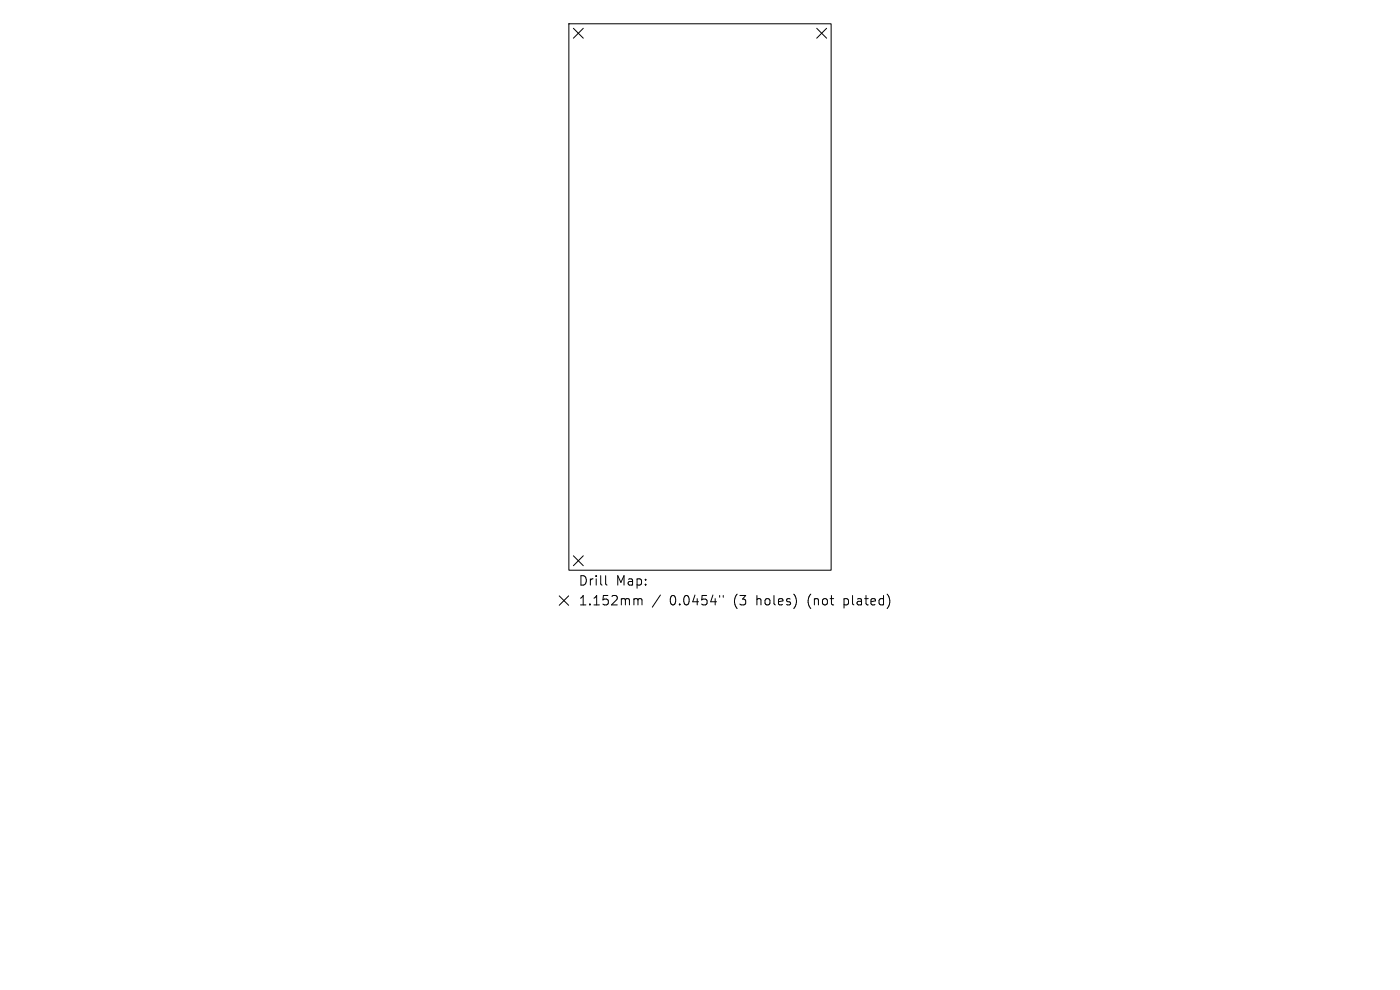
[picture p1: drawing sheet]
<svg xmlns="http://www.w3.org/2000/svg" width="297mm" height="210mm" viewBox="0 0 297 210" stroke-linecap="round" stroke-linejoin="round" font-family="sans-serif">
<defs><g id="words">
<g font-size="2.8">
<text x="122.6" y="124.5">Drill</text>
<text x="130.6" y="124.5">Map:</text>
<text x="122.6" y="128.7">1.152mm</text>
<text x="142.1" y="128.7">0.0454&quot;</text>
<text x="155.8" y="128.7">(3</text>
<text x="160.8" y="128.7">holes)</text>
<text x="171.8" y="128.7">(not</text>
<text x="179.6" y="128.7">plated)</text>
</g>
</g></defs>
<g fill="none" stroke="#000" stroke-width=".21">
<path d="M120.7 5h55.6v116h-55.6zM121.6 6l2.1 2.1M123.7 6l-2.1 2.1M173.3 6l2.1 2.1M175.4 6l-2.1 2.1M121.6 117.9l2.1 2.1M123.7 117.9l-2.1 2.1M118.6 126.4l2 2M120.6 126.4l-2 2M128.5 122.1v1.7l.3 .3M134.8 127l.4 .1 .1 .2M135.3 127.3l.3-.3 .5 .1 .1 1.2"/>
<path d="M135.3 127.3v1M140.1 126.2l-1.7 2.6M152.7 126.3v.4M153.4 126.3v.4"/>
</g>
<use href="#words"/>
</svg>
